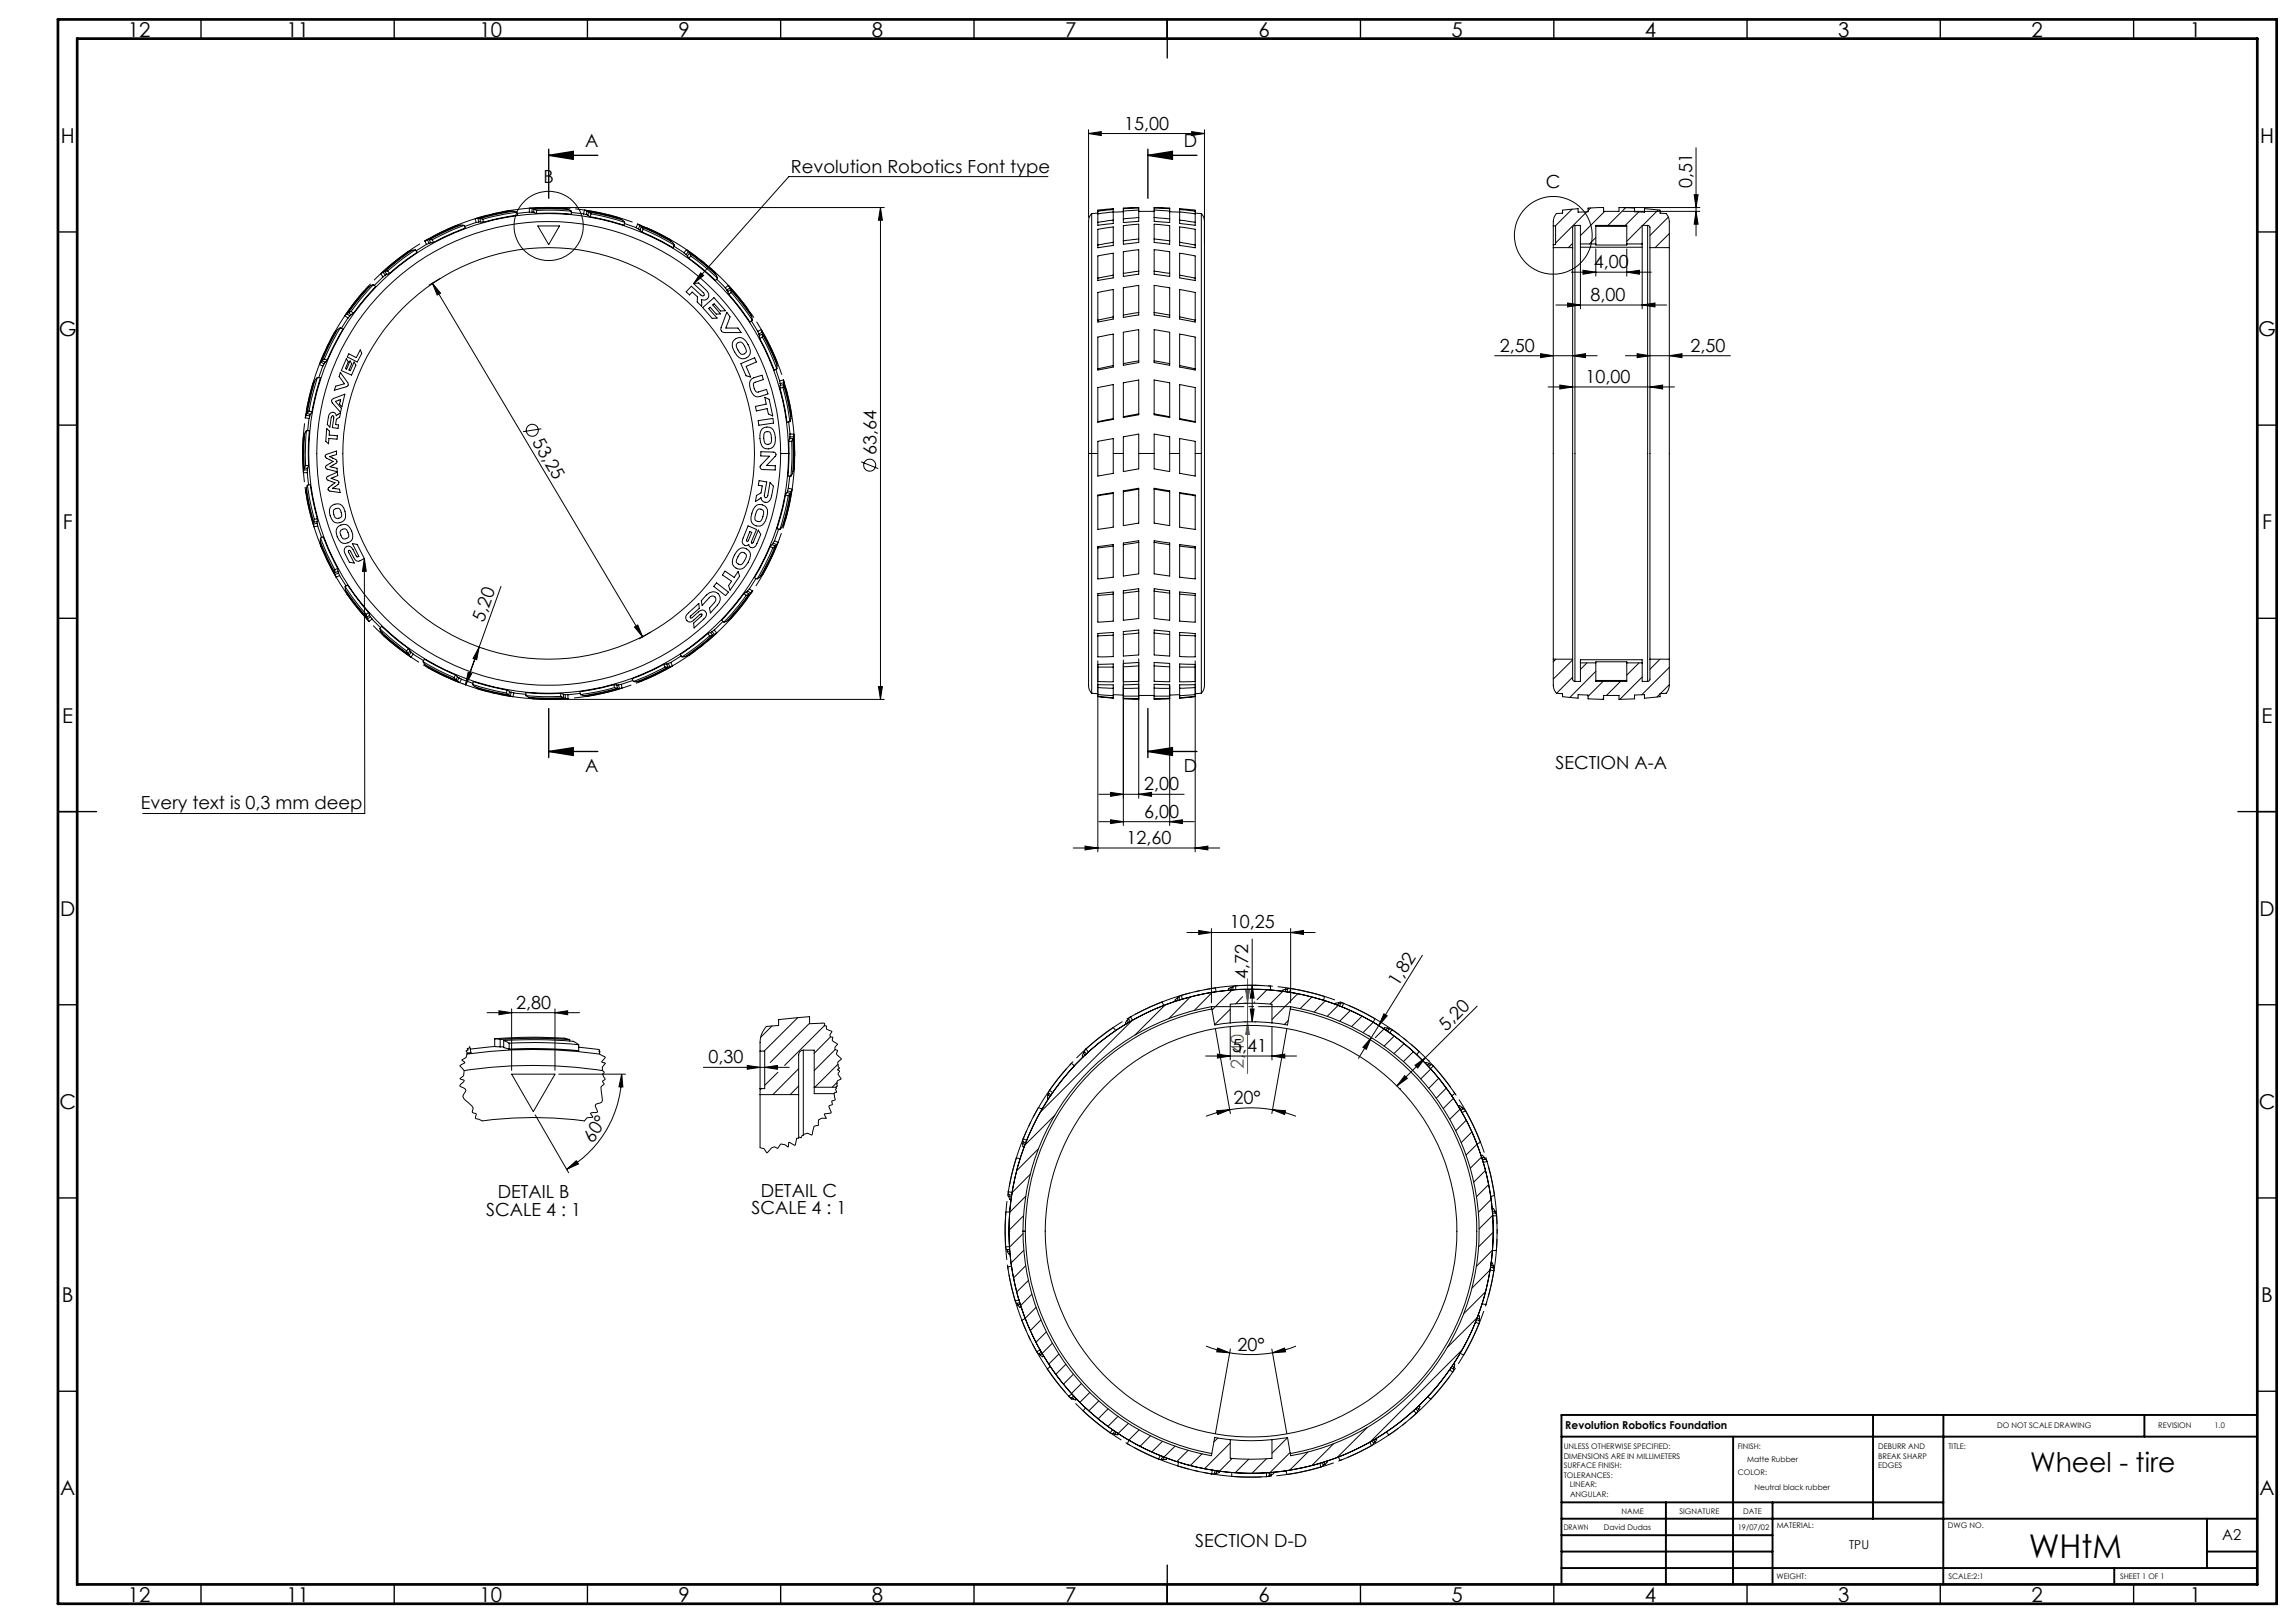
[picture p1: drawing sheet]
<svg xmlns="http://www.w3.org/2000/svg" width="594mm" height="420mm" viewBox="0 0 594 420" stroke-linecap="round" stroke-linejoin="round" font-family="sans-serif">
<defs><g id="words">
<text font-size="8.5" x="524.9" y="403.2">WHtM</text>
<text font-size="7.1" x="525.2" y="381">Wheel - tire</text>
<g font-size="5.3">
<text x="33.1" y="9.5">12</text>
<text x="74.1" y="9.5">11</text>
<text x="124.1" y="9.5">10</text>
<text x="175.6" y="9.5">9</text>
<text x="225.6" y="9.5">8</text>
<text x="275.6" y="9.5">7</text>
<text x="325.6" y="9.5">6</text>
<text x="375.6" y="9.5">5</text>
<text x="425.6" y="9.5">4</text>
<text x="475.6" y="9.5">3</text>
<text x="525.6" y="9.5">2</text>
<text x="566.6" y="9.5">1</text>
<text x="15.7" y="37">H</text>
<text x="584.7" y="37">H</text>
<text x="15.2" y="87">G</text>
<text x="584.2" y="87">G</text>
<text x="16.2" y="137">F</text>
<text x="585.2" y="137">F</text>
<text x="16.1" y="187">E</text>
<text x="585.1" y="187">E</text>
<text x="15.5" y="237">D</text>
<text x="584.5" y="237">D</text>
<text x="15.4" y="287">C</text>
<text x="584.4" y="287">C</text>
<text x="16" y="337">B</text>
<text x="585" y="337">B</text>
<text x="15.5" y="387">A</text>
<text x="584.5" y="387">A</text>
<text x="33.1" y="414.5">12</text>
<text x="74.1" y="414.5">11</text>
<text x="124.1" y="414.5">10</text>
<text x="175.6" y="414.5">9</text>
<text x="225.6" y="414.5">8</text>
<text x="275.6" y="414.5">7</text>
<text x="325.6" y="414.5">6</text>
<text x="375.6" y="414.5">5</text>
<text x="425.6" y="414.5">4</text>
<text x="475.6" y="414.5">3</text>
<text x="525.6" y="414.5">2</text>
<text x="566.6" y="414.5">1</text>
</g>
<g font-size="4.7">
<text x="290.8" y="33.5">15,00</text>
<text x="151.4" y="38.1">A</text>
<text x="306.3" y="38.1">D</text>
<text x="140.6" y="47.2">B</text>
<text x="204.6" y="44.7">Revolution Robotics Font type</text>
<text x="400" y="48.6">C</text>
<text x="437.8" y="48.5" transform="rotate(-90 437.8 48.5)">0,51</text>
<text x="412.3" y="69.4">4,00</text>
<text x="411.5" y="77.9">8,00</text>
<text x="388" y="91">2,50</text>
<text x="437.4" y="91">2,50</text>
<text x="410.2" y="99.1">10,00</text>
<text x="137.6" y="114.4" transform="rotate(59 137.6 114.4)">53,25</text>
<text x="226.7" y="117.8" transform="rotate(-90 226.7 117.8)">63,64</text>
<text x="125.2" y="161.1" transform="rotate(-70 125.2 161.1)">5,20</text>
<text x="151.4" y="199.8">A</text>
<text x="306.3" y="199.8">D</text>
<text x="402.4" y="199">SECTION A-A</text>
<text x="36.5" y="209.5">Every text is 0,3 mm deep</text>
<text x="296" y="204.5">2,00</text>
<text x="296" y="211.6">6,00</text>
<text x="291.4" y="218.4">12,60</text>
<text x="318.1" y="240.3">10,25</text>
<text x="323" y="253.3" transform="rotate(-90 323 253.3)">4,72</text>
<text x="361.7" y="255.5" transform="rotate(-58 361.7 255.5)">1,82</text>
<text x="133.5" y="261">2,80</text>
<text x="374.1" y="266.9" transform="rotate(-45 374.1 266.9)">5,20</text>
<text x="183.3" y="275.2">0,30</text>
<text x="318.8" y="272.3">5,41</text>
<text x="319.2" y="285.8" transform="rotate(-2 319.2 285.8)">20°</text>
<text x="153.4" y="296" transform="rotate(-57 153.4 296)">60°</text>
<text x="128.8" y="310.1">DETAIL B</text>
<text x="196.9" y="309.7">DETAIL C</text>
<text x="125.8" y="314.6">SCALE 4 : 1</text>
<text x="194.4" y="314.2">SCALE 4 : 1</text>
<text x="320.2" y="349.5">20°</text>
<text x="309.2" y="400.5">SECTION D-D</text>
</g>
<text font-size="4.7" fill="#808000" x="321.8" y="276.5" transform="rotate(-90 321.8 276.5)">2,40</text>
<text font-size="3.9" x="574.9" y="398.5">A2</text>
<text font-size="3.2" x="478.4" y="400.9">TPU</text>
<text font-size="2.8" x="405" y="369.9">Revolution Robotics Foundation</text>
<g font-size="2">
<text x="516.7" y="369.6">DO NOT SCALE DRAWING</text>
<text x="558.3" y="369.6">REVISION</text>
<text x="572.9" y="369.6">1.0</text>
<text x="404.6" y="374.9">UNLESS OTHERWISE SPECIFIED:</text>
<text x="404.6" y="377.4">DIMENSIONS ARE IN MILLIMETERS</text>
<text x="449.6" y="374.9">FINISH:</text>
<text x="485.9" y="374.9">DEBURR AND</text>
<text x="485.9" y="377.4">BREAK SHARP</text>
<text x="504.1" y="374.9">TITLE:</text>
<text x="404.6" y="379.9">SURFACE FINISH:</text>
<text x="404.6" y="382.4">TOLERANCES:</text>
<text x="449.6" y="381.8">COLOR:</text>
<text x="452" y="378.3">Matte Rubber</text>
<text x="485.9" y="379.9">EDGES</text>
<text x="406.2" y="384.9">LINEAR:</text>
<text x="406.2" y="387.4">ANGULAR:</text>
<text x="453.9" y="385.7">Neutral black rubber</text>
<text x="404.6" y="396">DRAWN</text>
<text x="414.9" y="396">David Dudas</text>
<text x="419.5" y="391.8">NAME</text>
<text x="434.5" y="391.7">SIGNATURE</text>
<text x="449.6" y="395.9">19/07/02</text>
<text x="451" y="391.7">DATE</text>
<text x="459.6" y="395.5">MATERIAL:</text>
<text x="504" y="395.5">DWG NO.</text>
<text x="459.6" y="408.5">WEIGHT:</text>
<text x="504.1" y="408.6">SCALE:2:1</text>
<text x="548.5" y="408.6">SHEET 1 OF 1</text>
</g>
</g></defs>
<g fill="none" stroke="#000" stroke-width=".26">
<path d="M281.6 34.6l3.3-.5v1zM281.6 33.6v22.7M281.6 34.6h30M308.3 34.1l3.3 .5-3.3 .5zM311.6 33.6v29.5M438.8 38.2v22.8M142.9 53.7h85.9M227.8 53.7l.5 3.3h-1zM227.8 53.7v127.3M271.1 45.7h-67l-24.6 27.7M419.8 53.7h20M419.8 54.7h20"/>
<path d="M438.3 50.4h1l-.5 3.3zM438.8 54.7l.5 3.3h-1zM111.9 73.3l2.1 2.6-.9 .5zM111.9 73.3l54.4 91.5M113.9 72.1l-2.9 1.7M181.3 70.6l.7 .7-2.5 2.1zM402.5 78.9h28.7M405.6 78.4l3.3 .5-3.3 .5zM406.5 70.4h20.7M408.9 64.2v15.7M409.5 69.9l3.4 .5-3.4 .6zM412.9 64.4v7.1"/>
<path d="M420.9 70.4l3.2-.5v1.1zM420.9 64.4v7.1M424.9 78.9l3.3-.5v1zM424.9 64.2v15.7M386.7 92.1h26.5M398.6 91.5l3.2 .6-3.2 .5zM403.5 99.6l3.4 .5-3.4 .6zM406.9 92.1l3.3-.6v1.1zM420.5 92.1h27.2M423.5 91.5l3.4 .6-3.4 .5zM431.9 92.1l3.3-.6v1.1zM140.1 111l-4.8 .7"/>
<path d="M222.8 119.5l4.4 1.8M400.5 100.1h32.7M426.9 100.1l3.2-.5v1.1zM94.3 144.6l.1 65.9h-57.5M94.3 144.6l.5 3.2-1 .1zM129.6 151.7l-9.2 25.6M119.5 176.9h.1M121.1 174l1 .3-1.7 3zM124 167.4l-.7 3.3-.9-.3zM124.9 167.8h.1M164.1 162.3l.9-.6 1.3 3.1zM168.3 163.6l-2.9 1.7"/>
<path d="M227.3 177.7h1l-.5 3.3zM284 171v49.4M290.6 170.8v42.8M294.6 170.5v36.1M302.6 177.4v36.2M309.2 171v49.4M142.9 181h85.9M277.7 219.4h37.9M280.7 219l3.3 .4-3.3 .5zM284.3 205.5h22.1M284.3 212.6h24.7M287.3 205.1l3.3 .4-3.3 .6z"/>
<path d="M287.3 212.1l3.3 .5-3.3 .5zM294.6 205.5l3.3-.4v1zM302.6 212.6l3.3-.5v1zM309.2 219.4l3.3-.4v.9zM307.1 241.3h33.2M310.1 240.8l3.3 .5-3.3 .5zM313.4 240.3v19.2M324 243v21.4M324 255l.4 3.3h-.9zM324.7 255h.2M333.9 241.3l3.3-.5v1zM333.9 240.3v19.2"/>
<path d="M368 247.2l-11.3 18.2M126 262.1h23.9M129.1 261.6l3.3 .5-3.3 .5zM132.4 261.1v15.9M143.6 262.1l3.3-.5v1zM143.6 261.1v15.9M144.6 278h17.2M160.8 278l.3 3.3h-1zM160.8 278a28.5 28.5 0 0 1-14.2 24.6M182 276.2h22.2M193.3 275.7l3.3 .5-3.3 .5zM197.8 276.2l3.4-.5v1z"/>
<path d="M311.9 273.3h23.5M314.4 266.2l3.9 22M315 272.8l3.3 .5-3.3 .5zM318.3 265.7v8.6M323.5 261.1h.9l-.4 3.3zM324.7 264.4h.2M329.1 273.3l3.3-.5v1zM329.1 265.7v8.6M332.9 266.2l-3.9 22M353.9 268h.1M354.8 268.5l-1.3 3.1-.9-.6zM355.8 264.9h.1"/>
<path d="M356.7 265.4l-5.3 8.5M358 262.3l.9 .6-2.2 2.5zM363.4 278.4l.7 .7-2.7 1.9zM366.1 275.7l2.7-2-2 2.7zM369.5 274.4h.1M382.2 260.4l-20.8 20.6M138.5 288.5l8.6 15M314.8 287.4l3.3-.2-3.1 1.2zM318.1 287.2a31.1 31.1 0 0 1 11.1 0M318.1 287.2l-3.1 .7-3 1M329.2 287.2l3.4 .2-.3 1zM329.2 287.2l2.3 .5 3.8 1.2"/>
<path d="M362.1 281.7h.1M146.6 302.6l2.5-2.2 .5 .8zM312 348.4l3 1 3.1 .7M315 348.8l3.1 1.3-3.3-.3zM318.1 350.1l.9 .1a33.9 33.9 0 0 0 10.2-.1M318.3 349.1l-3.9 21.9M329 349.1l3.9 21.9M329.2 350.1l3.1-1.3 .3 1zM335.3 348.4l-3.8 1.2-2.3 .5"/>
<circle cx="141.9" cy="58.5" r="9"/>
<circle cx="401.9" cy="60.9" r="10.1"/>
<circle cx="137.7" cy="111.4" r="1.56"/>
<circle cx="225" cy="120.4" r="1.55"/>
</g>
<g fill="none" stroke="#000" stroke-width=".35">
<path d="M52 5v5M102 5v5M152 5v5M202 5v5M252 5v5M302 5v10M352 5v5M402 5v5M452 5v5M502 5v5M552 5v5M142 38.6v12.7"/>
<path d="M297 38.6v12.7M142 40.2l6.3-1v2zM142 40.2h12.7M297 40.2l6.3-1v2zM297 40.2h12.7M15 60h5M584 60h5M15 110h5M584 110h5M15 160h5M584 160h5M142 194.5l6.3-1v2z"/>
<path d="M142 194.5h12.7M142 183.4v12.7M297 194.5l6.3-1v2zM297 183.4v12.7M297 194.5h12.7M15 210h10M579 210h10M15 260h5M584 260h5M15 310h5M584 310h5M15 360h5"/>
<path d="M584 360h5M52 410v5M102 410v5M152 410v5M202 410v5M252 410v5M302 405v10M352 410v5M402 410v5M452 410v5M502 410v5M552 410v5"/>
</g>
<path d="M202.8 98.7a63.6 63.6 0 0 0-106.6-25.6 63.6 63.6 0 0 0 29.3 105.7 63.6 63.6 0 0 0 78.2-76.9l-.9-3.2M384.5 300a63.6 63.6 0 0 0-106.6-25.6 63.6 63.6 0 0 0 29.3 105.7 63.6 63.6 0 0 0 78.2-76.9l-.9-3.2" fill="none" stroke="#000" stroke-width=".26" stroke-dasharray="15.2 1.3 1.3 1.3" stroke-dashoffset="-1.8" stroke-linecap="butt"/>
<path d="M321.8 259.6h.9M322.3 256.3h1l-.5 3.3zM322.8 253.3v24.5M321.8 264.4h.9M322.8 264.4l.5 3.3h-1z" fill="none" stroke="#808000" stroke-width=".26"/>
<path d="M313.4 260.5h20.5" fill="none" stroke="#000" stroke-width=".26" stroke-dasharray="15.2 1.3 1.3 1.3" stroke-dashoffset="6.9"/>
<g fill="none" stroke="#000" stroke-width=".5">
<path d="M404 371.8h180M448.4 371.8l-.1 38.3M484.6 366.2v26.8M502.8 366.2l-.1 43.9M554.8 366.2v5.6M584 366.2h-180v43.8M404 388.8h98.8M404 397.3h54.6M404 393h180M431 388.8v21.2M458.6 388.8v21.2M571 393v12.8"/>
<path d="M404 405.8h180M404 401.5h54.6M547 405.8v4.2M571 401.5h13"/>
</g>
<path d="M15 5h574v410h-574zM20 10h564v400h-564z" fill="none" stroke="#000" stroke-width=".7"/>
<g fill="#000">
<path d="M281.6 34.6l3.3-.5v1zM308.3 34.1l3.3 .5-3.3 .5z"/>
<path d="M142 40.2l6.3-1v2zM142 194.5l6.3-1v2z"/>
<path d="M297 40.2l6.3-1v2zM297 194.5l6.3-1v2z"/>
<path d="M438.3 50.4h1l-.5 3.3zM438.8 54.7l.5 3.3h-1z"/>
<path d="M405.6 78.4l3.3 .5-3.3 .5zM424.9 78.9l3.3-.5v1zM315 272.8l3.3 .5-3.3 .5zM329.1 273.3l3.3-.5v1z"/>
<path d="M409.5 69.9l3.4 .5-3.4 .6zM420.9 70.4l3.2-.5v1.1z"/>
<path d="M398.6 91.5l3.2 .6-3.2 .5zM406.9 92.1l3.3-.6v1.1z"/>
<path d="M423.5 91.5l3.4 .6-3.4 .5zM431.9 92.1l3.3-.6v1.1zM403.5 99.6l3.4 .5-3.4 .6zM426.9 100.1l3.2-.5v1.1z"/>
<path d="M94.3 144.6l.5 3.2-1 .1zM181.3 70.6l.7 .7-2.5 2.1z"/>
<path d="M121.1 174l1 .3-1.7 3zM124 167.4l-.7 3.3-.9-.3z"/>
<path d="M164.1 162.3l.9-.6 1.3 3.1zM111.9 73.3l2.1 2.6-.9 .5z"/>
<path d="M227.3 177.7h1l-.5 3.3zM227.8 53.7l.5 3.3h-1zM323.5 261.1h.9l-.4 3.3zM324 255l.4 3.3h-.9z"/>
<path d="M280.7 219l3.3 .4-3.3 .5zM309.2 219.4l3.3-.4v.9z"/>
<path d="M287.3 205.1l3.3 .4-3.3 .6zM294.6 205.5l3.3-.4v1z"/>
<path d="M287.3 212.1l3.3 .5-3.3 .5zM302.6 212.6l3.3-.5v1z"/>
<path d="M310.1 240.8l3.3 .5-3.3 .5zM333.9 241.3l3.3-.5v1z"/>
<path d="M143.6 262.1l3.3-.5v1zM129.1 261.6l3.3 .5-3.3 .5z"/>
<path d="M193.3 275.7l3.3 .5-3.3 .5zM197.8 276.2l3.4-.5v1z"/>
<path d="M354.8 268.5l-1.3 3.1-.9-.6zM358 262.3l.9 .6-2.2 2.5z"/>
<path d="M329.2 287.2l3.4 .2-.3 1zM314.8 287.4l3.3-.2-3.1 1.2z"/>
<path d="M363.4 278.4l.7 .7-2.7 1.9zM366.1 275.7l2.7-2-2 2.7z"/>
<path d="M146.6 302.6l2.5-2.2 .5 .8zM160.8 278l.3 3.3h-1z"/>
<path d="M315 348.8l3.1 1.3-3.3-.3zM329.2 350.1l3.1-1.3 .3 1z"/>
</g>
<path d="M322.8 264.4l.5 3.3h-1zM322.3 256.3h1l-.5 3.3z" fill="#808000"/>
<g fill="none" stroke="#000" stroke-width=".26">
<path d="M118.7 58.2l-4.1 1.8-4 2.1M118.7 58.2l-1.8 .6-3 1.4-4 2.2M118.7 58.2l.1 .2M120.1 58.3l.3 .7-5.2 2.2-3 1.5M120.1 58.3l-.9-.1-2.1 .9-6 2.9M120.1 58.3l-4.2 1.7-4.1 2M122.9 56.6l.3 1M123.2 57.6l-3 1M123.6 56.5l-.7 .1M123.6 56.5l.3 .9M123.9 57.4l-.7 .2M124.1 56.6l.3 .8 .7 .1"/>
<path d="M124.1 56.6l.8 .1M124.3 57.3l-.4 .1M124.9 56.7l.2 .8M132.4 54.6l-4.4 .8-4.4 1.1M132.4 54.6l-2.9 .3-6.6 1.7M132.4 54.6l.1 .1M133.7 54.9l.2 .8-4.5 .7-4.3 1.1M133.7 54.9l-.5-.2a38.6 38.6 0 0 0-9.1 1.9M133.7 54.9l-5.5 1-3.3 .8M136.9 54.9l-3.1 .3M136.9 54.9h.8M136.9 53.9l.8 .1"/>
<path d="M136.9 53.9l6.8-.2 2.9 .3M136.9 53.9v1M137.7 54l2.2-.1 6.7 .1M137.7 54v.9M138.1 54.1v.9l.7 .2M138.1 54.1l.7 .4M138.1 54.1h6.8l2.2 .1 .7 .5M138.1 54.9h-.4M138.8 54.5l4.5-.1 4.5 .3M138.8 54.5v.7M139.1 58.5h5.6l-2.7 4.8zM146.6 54v.2"/>
<path d="M147.8 55l3.2 .3M147.8 54.7v.7l-4.5-.2h-4.5M151 55.4l.7 .1M151.2 54.4l.7 .2M151.2 54.4l6.6 1.3 2.2 .6 .6 .3M151.2 54.4l-.2 1M151.7 55.5l.4 .1M151.9 54.6l5.5 1.1 3.2 .9M151.9 54.6l-.2 .9M152.3 54.8l-.2 .9 .6 .4M152.3 54.8l.6 .5M152.3 54.8l3.3 .7a16.8 16.8 0 0 1 5.7 1.7l.3 .3"/>
<path d="M152.7 56.1l4.4 .9 4.3 1.3 .2-.8M152.9 55.3l3.3 .7 5.4 1.5M152.9 55.3l-.2 .8M160.6 56.6v.2M161.5 57.8l3 1.1M164.5 58.9l.6 .3M165 58l.6 .4M165 58l4.1 1.8a15 15 0 0 1 4.3 2.3l.3 .2M165 58l-.5 .9M165.1 59.2l.5 .2M165.6 58.4l4.1 1.8 4 2.1M165.6 58.4l-.5 .8"/>
<path d="M165.9 58.7l-.4 .8 .6 .5M165.9 58.7l.5 .6M165.9 58.7l3.1 1.4 4 2 1 .6 .4 .7M166.4 59.3l4.1 1.9 3.9 2.2M166.4 59.3l-.3 .7M282.4 55.3a4.3 4.3 0 0 0-.8 3.6v58.5M282.4 55.3v62.1M284 55.2l-1.6 .1M284 55.3v2.2M284 54.7v.6M288 54.2v-.2l-3.5 .3-.5 .1v.3M288 57v.8l-4 .5v-.8"/>
<path d="M288 54.8l-4 .5M288 54.8v2.2M288 57l-4 .5M288 54.2l-4 .5M288 54.2v.6M290.6 54.8l-2.6 .1M290.6 54.6v2M290.6 54v.6M294.6 54.7h4M294.6 53.8h-3l-1 .1v.1M294.6 56.3v1l-4 .3v-1M294.6 54.4l-4 .2"/>
<path d="M294.6 54.4v1.9M294.6 56.3l-4 .3M294.6 53.8l-4 .2M294.6 53.8v.6M298.6 53.8h3l1 .1v.1M298.6 56.3v1l4 .3v-1M298.6 54.4v1.9M298.6 54.4l4 .2M298.6 56.3l4 .3M298.6 53.8l4 .2M298.6 53.8v.6M302.6 54.8l2.6 .1"/>
<path d="M302.6 54.6v2M302.6 54v.6M305.2 54.2v-.2l3.5 .3 .5 .1v.3M305.2 57v.8l4 .5v-.8M305.2 54.8v2.2M305.2 54.8l4 .5M305.2 57l4 .5M305.2 54.2l4 .5M305.2 54.2v.6M309.2 55.2l1.6 .1M309.2 55.3v2.2M309.2 54.7v.6"/>
<path d="M310.8 55.3a4.6 4.6 0 0 1 .8 3.6v118.4a3 3 0 0 1-.8 2.1M310.8 55.3v62.1M401.8 58.5h.6v4.8h-.6M406.7 54.1l-4.3 4.4M407.5 58.3l-.5 .2-.1 .3v5.3M407.5 58.3v118M407.5 58.3h1.4v4.8M410.5 54.8l-8.1 8.1M411.6 53.8l-.8 .7M412.9 58.6h8M415.1 54.7l-6.2 6.3M420.6 53.7l-4.6 4.6"/>
<path d="M424 54.8l-3.5 3.5M424.9 58.4l-4 4.1M426.3 58.3l.4 .2 .2 .3v5.3M426.3 58.3v118M426.3 58.3h-1.4v4.8M429 54.3l-4 4M431.6 56.2l-4.7 4.7M95.4 74.2l-3.7 4.3-2 2.7M95.4 74.2l-2.8 3-3.4 4.5M95.4 74.2l.1 .1M96.6 73.7l.6 .4-3 3.4-2.8 3.6M96.6 73.7l-.5 .1a39.1 39.1 0 0 0-6 7.1"/>
<path d="M96.6 73.7l-3.7 4.2-2.1 2.7M98.5 70.9l.6 .7M99.1 71.6l-2.3 2.3M99.1 70.5l-.6 .4M99.1 70.5l.6 .7M99.5 70.3l.6 .7 .7-.3M99.7 71.2l-.6 .4M100 70.9l-.3 .3M100.3 70.1l-.8 .2M100.3 70.1l.5 .6M106.2 64.9l-2.8 2-4.3 3.6M106.2 64.9l-.7 .3-2.7 2-4.3 3.7"/>
<path d="M106.2 64.9l.1 .1M107.5 64.7l.5 .6-2.8 1.9-4.4 3.5M107.5 64.7h-.6a38.4 38.4 0 0 0-7.4 5.6M107.5 64.7l-2.8 1.9-4.4 3.5M109.9 62.4l.4 .9M110.3 63.2l-2.7 1.7M110.6 62.1l-.7 .3M110.6 62.1l.4 .9M111 63l-.7 .3M111.1 62l.3 .8 .8-.1M111.1 62h.7M111.4 62.8l-.4 .2"/>
<path d="M111.8 62l.4 .7M166.1 60l5.1 2.4 2.9 1.7 .3-.7M173.7 62.3l-.1 .2M174.3 63.7l2.7 1.7M177.5 65.9l.4 .2M177.6 64.6l-.6 .8 .5 .5M177.6 64.6l.5 .5M177.6 64.6l4.5 3.4 3 2.7M178.1 65.1l3.6 2.7 3.4 2.9M178.1 65.1l-.6 .8M178.2 66.8l3.6 2.8 3.3 3 .5-.6M178.4 65.5l-.6 .7 .4 .6"/>
<path d="M178.4 65.5l.3 .7M178.4 65.5l2.7 2a21.7 21.7 0 0 1 4.4 4l.1 .5M178.7 66.2l2.7 2.1 4.2 3.7M178.7 66.2l-.5 .6M179.5 73.4l1.2-.2 1.8 1.7a1.48 1.48 0 0 1 .9 1.3 1.48 1.48 0 0 1-.7 1.4l-.5 .1-.7-.2v1.8l-1.1-1.1v-1.4l-1.3-1.2-.7 .7-.9-.8 1.4-1.4 2.4 2.3a.47 .47 0 0 0 .8 .1 .47 .47 0 0 0-.2-.8zM181.8 79.6l2.9-2.6 3 3.4-1.3 .1-1.7-1.9-.3 .3 2 2.3-1.1 .1-1.6-1.8-.4 .4 2.2 2.4-1.2 .1zM185.1 70.7l-.1 .2M185.4 72.2l2.2 2.3M187.6 74.5l.4 .6M188 75.1l.3 .3M188.4 73.9l.4 .6M188.4 73.9l4.4 5.1 1.6 2.5"/>
<path d="M188.4 73.9l-.8 .6M188.6 76.2l2.8 3.4 2.6 3.7 .6-.5M188.8 74.5l2.9 3.4 2.7 3.6M188.8 74.5l-.8 .6M189 74.9l-.7 .6 .3 .7M189 74.9l.2 .8M189 74.9l2.2 2.6a18.6 18.6 0 0 1 3.4 4.9v.4M189.2 75.7l2.8 3.5 2.6 3.6M189.2 75.7l-.6 .5M288 71.2v.7l-4 .7v-.6M288 62.7v.8l-4 .6v-.7M288 71.2v-5.7l-4 .7v5.8"/>
<path d="M288 71.2l-4 .8M288 62.7v-4l-4 .6v4.1M288 62.7l-4 .7M294.6 70.2v.8l-4 .5v-.8M294.6 61.9v.8l-1.8 .3-2.2 .2v-.9M294.6 70.2v-5.6l-4 .5v5.6M294.6 70.2l-4 .5M294.6 61.9v-3.9l-3.5 .3-.5 .1v3.9M294.6 61.9l-4 .4M298.6 70.2v.8l4 .5v-.8M298.6 61.9v.8l4 .5v-.9M298.6 70.2v-5.6l4 .5v5.6"/>
<path d="M298.6 70.2l4 .5M298.6 61.9v-3.9l3.5 .3 .5 .1v3.9M298.6 61.9l4 .4M305.2 71.2v.7l4 .7v-.6M305.2 62.7v.8l4 .6v-.7M305.2 71.2v-5.7l4 .7v5.8M305.2 71.2l4 .8M305.2 62.7v-4l4 .6v4.1M305.2 62.7l4 .7M401.8 64.1v-6.8a3 3 0 0 1 .9-2l1.5-.1v-.8l4.1-.4v.9l2.5-.1v-.9l3-.2h1.1v1h4v-1h2l2 .2v.9l2.6 .1v-.9l4 .4v.8l1.6 .1a3 3 0 0 1 .8 2v6.8M401.8 64.1v106.5M401.8 64.1h5.1"/>
<path d="M402 63.3l-.2 .2M406.9 63l-1.1 1.1M406.9 64.1v106.5M408.9 63.1v.9h16v-.9M408.9 63.1h4M412.9 61.5l-1.7 1.6M412.9 63.1v.3h8v-.3M412.9 63.1v-4.8h8v4.8M420.9 63.1h4M424.9 63l-.2 .1M426.9 64.1v106.5M426.9 64.1h5"/>
<path d="M431.9 64.1v106.5M431.9 60.4l-3.7 3.7M81.2 98.7l-1.1 4.3-.9 4.4M81.2 98.7l-1.2 3.9-1 5.5M81.2 98.7h.2M82.1 97.7l.8 .1-1.3 4.3-.9 4.5M82.1 97.7l-.3 .3a39.3 39.3 0 0 0-2.4 9M82.1 97.7l-1.5 5.4-.7 3.3M83 93.7l-.4 .6M83 93.7l.9 .4M83.5 94.7l-1.1 3M83.9 94.1l-.4 .6-.9-.4"/>
<path d="M83.9 92.9l-.6 .5M83.9 92.9l.7 .3M84 93.7l-.1 .4M84.6 93.2l-.5 .6-.8-.4M86.9 85.6l-2.1 4-1.8 4.1M86.9 85.6l-.2 .3a14.8 14.8 0 0 0-2.3 4.3l-1.8 4.1M86.9 85.6l.2 .1M88 84.9l.7 .3-2.2 3.9-1.9 4.1M88 84.9l-.4 .2a40.6 40.6 0 0 0-4.3 8.3M88 84.9l-2.2 3.9-1.9 4.1M88.1 96.4l1.9 2.6 .1 .7-.5 .4-3.1 .9 .4-1.1 2.2-.6-1.4-1.9zM89.2 81.7l.8 .6 .5-.5"/>
<path d="M89.6 92.8l.5 .8-.7 1.8 .3 .1 .9-2.1 .4 .7-.7 1.7 .3 .1 1-2.2 .5 .8-1.2 2.6-2.6-1.2zM89.7 81.2l-.5 .5M89.7 81.2l.8 .6M90 82.3l-1.7 2.7M90.1 80.9l.7 .6 .6-.4M90.2 91.6l2 1 1-2.1 .4 .9-1.2 2.3-2.5-1.3zM90.7 81.4l-.2 .4M90.8 80.6l-.7 .3M90.8 80.6l.6 .5M188 80.8l.9 1.2-1.1 2.9h3.1l.8 1.2h-4.2a.93 .93 0 0 1-1-1.3zM190 88a1.87 1.87 0 0 1 2.9 .2 3.9 3.9 0 0 1 1 3.7 1.93 1.93 0 0 1-3.3 .1 3.7 3.7 0 0 1-.9-3.7zM190.7 88.8l.8-.3a2.74 2.74 0 0 1 1.5 2.7l-.9 .5a2.73 2.73 0 0 1-1.5-2.7z"/>
<path d="M191.7 94.1l3.5-1.5 .5 1.1-2.7 1.1 1.2 2.8-1.2-.4zM194.4 83l1.6 2.7M194.4 81.5l-.1 .2M194.4 98.1l2.7-1 .4 1.1-2.4 .8a2.03 2.03 0 0 0 .9 2.5l2.3-.7 .4 1.1-2.1 .7a1.59 1.59 0 0 1-2-.9 3.3 3.3 0 0 1-.2-3.6zM196 85.7l.3 .7M196.3 86.4l.2 .4M196.5 87.6l1.6 3 2.2 5.2 .7-.4M197 85.3l.2 .7M197 85.3l2.6 5 1.3 3.2 .1 .6M197 85.3l-1 .4M197.2 86l2 4 1.8 4.1M197.2 86l-.9 .4"/>
<path d="M197.2 86.4l-.8 .4 .1 .8M197.2 86.4v.8M197.2 86.4l1.6 3a15.5 15.5 0 0 1 2.2 5.6v.4M197.2 87.2l1.6 3.1 2.2 5.1M197.2 87.2l-.7 .4M200.7 95.5l1 3.1M201 94.1l-.1 .1M201.8 99.3l.1 .4M202.7 98.3l-1 .3 .1 .7M202.7 98.3v.7M202.7 98.3l1.7 6.6 .3 2.9M202.7 99.5l-.9 .2v.8"/>
<path d="M202.7 99.5l-.1 .8M202.7 99.5l.9 3.3a20.5 20.5 0 0 1 .9 5.8l-.1 .5M202.7 99l1.5 5.5 .5 3.3M202.7 99l-.9 .3M288 94.6v.4l-4 .8v-.4M288 82v.6l-4 .7v-.5M288 94.6v-8.2l-4 .8v8.2M288 94.6l-4 .8M288 82v-7.1l-4 .8v7.1M288 82l-4 .8M294.6 93.4v.4l-4 .7v-.4M294.6 80.9v.6l-4 .6v-.6"/>
<path d="M294.6 93.4v-8.1l-4 .7v8.1M294.6 93.4l-4 .7M294.6 80.9v-7l-4 .6v7M294.6 80.9l-4 .6M298.6 93.4v.4l4 .7v-.4M298.6 80.9v.6l4 .6v-.6M298.6 93.4v-8.1l4 .7v8.1M298.6 93.4l4 .7M298.6 80.9v-7l4 .6v7M298.6 80.9l4 .6M305.2 94.6v.4l4 .8v-.4M305.2 82v.6l4 .7v-.5"/>
<path d="M305.2 94.6v-8.2l4 .8v8.2M305.2 94.6l4 .8M305.2 82v-7.1l4 .8v7.1M305.2 82l4 .8M78.6 112.6l-.2 .7-.1 2.3 .2 6.7M78.6 112.6l-.1 3.4 .1 5.6M78.6 112.6h.2M79.2 107.4l-.2 .7M79.2 107.4l1 .3M79.3 111.5h.7l-.2 4.5v4.5M79.3 111.5l-.3 5.6 .1 3.4M79.3 111.5l-.3 .4a20.2 20.2 0 0 0-.4 5.9l.1 3.4"/>
<path d="M79.9 108.3l-.3 3.2M79.9 106.4l-.5 .6M79.9 106.4l.8 .2M80.2 107.7l-.2 .6-1-.2M80.2 107.2v.5M80.7 106.6l-.4 .6-.9-.2M84.2 117.7l2.8-1 .1 .9-1.8 .6 1.6 .7a.59 .59 0 0 1 0 1l-1.5 .9 1.8 .4v.9l-2.7-.8-.2-.7 1.9-1.2-1.9-1-.2-.2zM84.5 110.9l.7 .7v1l2.1 .2-.1 .8-2.1-.1-.1 1.3-.7-.6zM85.3 107.1a.95 .95 0 0 1 1-.4 .95 .95 0 0 1 .7 .9l1.1-.8-.2 1.2-.9 .5-.2 1.4 .8 .1-.1 .9-1.5-.3 .4-2.5a.34 .34 0 0 0-.1-.4 .34 .34 0 0 0-.5 0l-.5 2.8-.6-.7 .4-2.3zM86 103.3l3.2-1.3-.8 3.3-.6-.7 .3-1.2-1.3 .5 1.5 1.8-.2 1-2.1-2.4-.2-.5zM195.4 105.2l2.8-.6-.3-1.8 1.1 .5 .9 4.4-1.1-.6-.3-1.4-2.8 .6zM196.1 108.8l3.9-.5 .1 1.2-3.8 .5z"/>
<path d="M196.9 116.9l3.2 .1a.64 .64 0 0 1 .6 .4 .64 .64 0 0 1-.2 .7l-2.2 2.4h2.3v1.1l-3.3-.1a.66 .66 0 0 1-.6-.4 .66 .66 0 0 1 .2-.7l2.2-2.3-2.3-.1zM197 111.1a1.97 1.97 0 0 1 2-.5 1.97 1.97 0 0 1 1.4 1.5 3.8 3.8 0 0 1-.6 3.7 1.91 1.91 0 0 1-3-1.2 4.6 4.6 0 0 1 .2-3.5zM197.8 112a1.01 1.01 0 0 1 1.7 .5 2.38 2.38 0 0 1-.3 2.3l-.8 .2-.4-.2a3.4 3.4 0 0 1-.2-2.8zM201.8 100.5l1.3 5.5 .5 3.3 .8-.2M202 117.4h2M202.6 100.3l1 4.4 .8 4.4M202.6 100.3l-.8 .2M204 117.4h.1M204 109.2l.4 3.1M204 114.2l.1 3.2M204 114.2h.8M204.1 117.4l-.3 5.8h.8"/>
<path d="M204.3 113l.1 .5M204.3 113h1M204.4 112.3l-.1 .7M204.4 112.3h1M204.7 107.8l-.1 .1M204.8 114.2l.1 4.5-.3 4.5M205.2 113.5h-.9l-.3 .7M205.2 113.5l-.4 .7M205.2 113.5v6.7l-.1 2.3-.5 .7M205.3 113l.2 4.5-.2 4.5M205.4 112.3l-.1 .7M205.4 112.3l.2 5.7-.3 4"/>
<path d="M281.6 117.4v51a61.8 61.8 0 0 0 .2 10.1l.6 .9M281.6 117.4h.8M282.4 117.4v62M282.4 117.4h1.6M284 114.2l4-.7v9l-4 .7zM288 108.3v.2l-4 .8v-.2M288 117.4h2.6M288 108.3v-8.8l-4 .8v8.8M288 108.3l-4 .8M290.6 113l4-.7v9l-4 .7zM294.6 107.1v.2l-4 .7v-.2M294.6 117.4h4"/>
<path d="M294.6 107.1v-8.8l-4 .7v8.8M294.6 107.1l-4 .7M298.6 112.3l4 .7v9l-4-.7zM298.6 107.1v.2l4 .7v-.2M298.6 107.1v-8.8l4 .7v8.8M298.6 107.1l4 .7M302.6 117.4h2.6M305.2 113.5l4 .7v9l-4-.7zM305.2 108.3v.2l4 .8v-.2M305.2 108.3v-8.8l4 .8v8.8M305.2 108.3l4 .8M309.2 117.4h1.6"/>
<path d="M310.8 117.4v62M78.5 122.3h1M78.6 121.6l-.1 .7M78.6 121.6h1M79.1 120.5l-.4 .7M79.1 120.5h.7M79.2 126.8l.3 3 1.7 6.5M79.2 126.8l.8 4.5 1.1 4.3M79.3 126.8h-.1M79.5 122.3l.3 3.2M79.5 125.6l.8-.2 .7 4.4 1.1 4.4M79.5 125.6l1 5.5 .9 3.3"/>
<path d="M79.5 125.6l-.2 .7 .3 2.3 1.6 6.5M79.5 121.2l.1 .4M79.6 121.6l-.1 .7M79.8 120.5l-.2 .7h-.9M81.1 135.6l.1 .7M81.4 134.4l-.2 .7M82 135l.1 .4M82.1 135.4l.1 .7M82.1 134.2v.8l-.9 .1M82.1 134.2l-.7 .2M82.1 135.4l-1 .2M82.2 136.1l1 3"/>
<path d="M82.2 136.1l-1 .2M82.9 139.3l.7-.4 1.7 4.2 2 4M82.9 139.3l1.7 4.1 2 4M82.9 139.3v.5a36.3 36.3 0 0 0 3.7 8.4M84.6 123.5l2.6-1.3 .2 .9-1.7 .7 1.6 .6a.58 .58 0 0 1 .4 .4 .58 .58 0 0 1-.3 .6l-1.4 1 1.8 .2 .2 .9-2.9-.5-.2-.2v-.5l1.8-1.4-2-.7-.2-.4zM85.7 131a2.07 2.07 0 0 1 2.2-.5 2.07 2.07 0 0 1 1.4 1.8 2.12 2.12 0 0 1-.8 2.7 2 2 0 0 1-3.1-1.6 2.14 2.14 0 0 1 .3-2.4zM86.3 132a1.06 1.06 0 0 1 1.2-.4 1.06 1.06 0 0 1 .8 1 1 1 0 0 1-.1 1.3 1.06 1.06 0 0 1-1.2 .2 1.06 1.06 0 0 1-.6-1zM87.3 136.4a2.07 2.07 0 0 1 2.2-.6 2.07 2.07 0 0 1 1.5 1.6 2.06 2.06 0 0 1-1 3.1 2.06 2.06 0 0 1-2.8-1.6 2.32 2.32 0 0 1 .1-2.5zM88.2 137.2a1.04 1.04 0 0 1 1.1-.3 1.04 1.04 0 0 1 .7 .9 .97 .97 0 0 1-.1 1.4l-.6 .3a.91 .91 0 0 1-1.1-1 1.03 1.03 0 0 1 0-1.3zM193.5 136.1l2.2 .9-1.3 3.1 .1 .4 .2 .1 .2-.2 1.3-3.2 .6 1.1-1 2.4a1.23 1.23 0 0 1-1.5 1l-.5-.4-.1-.4a1.02 1.02 0 0 1-1.3 .1 1.02 1.02 0 0 1-.3-1.3zM194 137.6l.5 .2-.9 2a.27 .27 0 0 1-.3 .3 .27 .27 0 0 1-.1-.5zM195.3 131.2a1.92 1.92 0 0 1 2.2-.4 1.92 1.92 0 0 1 1.1 2 3.8 3.8 0 0 1-1.9 3.3 1.94 1.94 0 0 1-2.4-2.2l.5-2z"/>
<path d="M196 131.9a.98 .98 0 0 1 1.1 0 .98 .98 0 0 1 .5 1 2.34 2.34 0 0 1-1.1 2.1l-.8-.2-.3-.3a3.1 3.1 0 0 1 .6-2.6zM196.4 124.4l2 .3-.6 3.3a.47 .47 0 0 0 0 .6 .47 .47 0 0 0 .6 .1l.2-.5 .6-3.3 .9 .9a4.8 4.8 0 0 1-1.5 4.1 1.29 1.29 0 0 1-1.7-1.1l-1.5 1 .3-1.6 1.2-.7 .3-1.8-1-.1zM200.4 139.9l-.4 .6M200.4 139.9l.9 .5M201.4 136.9l-1 3M202.5 136h.1M203.2 128.1l-.7 3.3-1.5 5.4 .8 .2M203.2 128.1l.7 .2M203.7 127v.5M203.7 127l1 .3M203.9 126.3l-.2 .7M203.9 128.3l-.9 4.4-1.2 4.3"/>
<path d="M203.9 126.3l1 .3M204.3 123.2l-.4 3.1M204.4 127.7l-.8-.2-.4 .6M204.4 127.7l-.5 .6M204.4 127.7l-.6 3.3a19 19 0 0 1-1.7 5.7l-.3 .3M204.7 127.3l-1.1 5.5-1 3.2M204.9 126.6l-.2 .7M204.9 126.6l-1.3 6.6-.6 2.2-.4 .6M205.1 122h.2M288 127.7v-.2l-2.3 .3-1.7 .3v.2M288 127.7l-4 .6M288 127.7v8.7l-4 .6v-8.7"/>
<path d="M294.6 126.6v-.3l-4 .7v.3M294.6 126.6l-4 .7M294.6 126.6v8.8l-4 .6v-8.7M298.6 126.6v-.3l4 .7v.3M298.6 126.6l4 .7M298.6 126.6v8.8l4 .6v-8.7M305.2 127.7v-.2l4 .6v.2M305.2 127.7l4 .6M305.2 127.7v8.7l4 .6v-8.7M82.8 140.6l.2 .7 1.8 4.1 2.2 4M82.8 140.6l1.8 4.1 2.1 4M83 140.5l-.2 .1"/>
<path d="M86.6 147.4v.8M86.7 148.7l.3 .7M87.3 147.1l.2 .7-.9 .4M87.3 147.1l-.7 .3M87.4 147.9l.2 .4M87.6 148.3l.3 .6-.9 .5M87.6 148.3l-.9 .4M87.8 148.9l1.7 2.7M89.3 151.8l.6-.4 3.3 4.5 2.2 2.6M89.3 151.8l1.9 2.8 3.5 4.4M89.3 151.8l.1 .9 2.6 3.6 2.9 3.5M89.3 141.7a1.17 1.17 0 0 1 2 .5l1 1.8h.6l-1.7-3.3 1.2 .2 1.9 3.7-1.2 .5a1.14 1.14 0 0 1-1.6-.8l-.8-1.6-.2-.3-.3 .1v.4l1.5 2.8-1.3-.2-1-2a1.44 1.44 0 0 1-.1-1.8z"/>
<path d="M89.5 153.1l.3 .7 2 2.7 3.7 4.3M89.5 153.1l2 2.8 3.6 4.3M89.6 153.1h-.1M94.7 159l.2 .8M95.4 158.5l.2 .7-.7 .6M95.4 158.5l-.7 .5M95.5 159.3l.3 .3M95.8 159.6l.4 .6M95.8 159.6l-.7 .6M178.1 158.6l2.7-2.4 .1 1.2-2.2 2a.31 .31 0 0 0-.1 .5 .31 .31 0 0 0 .5-.1l1.6-1.4a1.21 1.21 0 0 1 1.9-.1 1.21 1.21 0 0 1-.5 1.9l-2.5 2.3-.1-1.3 2.1-1.9v-.4h-.4l-1.7 1.5a1.21 1.21 0 0 1-1.9 .1 1.21 1.21 0 0 1 .5-1.9zM182.7 154a1.95 1.95 0 0 1 2.3-.8 1.95 1.95 0 0 1 1.3 2l-.7 1.4-1.8 2-.2-1.2 1.3-1.5a.94 .94 0 0 0 0-1.4 .94 .94 0 0 0-1.4 .2l-1.9 2-.2-1.2zM185.4 150.8l3.1 2.4-.8 .9-3.1-2.4z"/>
<path d="M187.6 147.8l2.3 1.6 1.1-1.5 .3 1.2-2.4 3.6-.4-1.2 .8-1.1-2.4-1.6zM191.1 142.2a1.91 1.91 0 0 1 2.3 0 1.91 1.91 0 0 1 .6 2.3 3.9 3.9 0 0 1-2.5 2.8 1.94 1.94 0 0 1-1.9-2.7l.4-1zM191.3 143.4a.97 .97 0 0 1 1.3-.3 .97 .97 0 0 1 .4 1.2 2.49 2.49 0 0 1-1.5 1.8l-.7-.3-.3-.5zM192.4 153.6l-2.7 3.6-3 3.3 .6 .5M192.4 153.6l.6-.4 .7 .6M192.4 153.6l.6 .5M193 154.1l-2 2.7-3.7 4.2M193.4 152.9l-.3 .4M193.4 152.9l.8 .6M193.7 153.8l-.7 .3M193.7 153.8l-2 2.7a19.9 19.9 0 0 1-4 4.4l-.4 .1M193.9 152.3l-.5 .6"/>
<path d="M193.9 152.3l.8 .7M194.2 153.5l-3.5 4.5-2.2 2.5M194.7 153l-.5 .5M194.7 153l-4.1 5.4-1.5 1.7-.6 .4M195.6 149.7l-1.7 2.6M196.8 149l.2 .1M199.2 141.4l-1.3 3.2-2.7 4.9 .7 .3M199.2 141.4l.8 .4M200 141.8l-2 4.1-2.1 3.9M200 140.5l-.2 .5M200 140.5l.9 .5M200.6 141.3l-.9-.4-.5 .5"/>
<path d="M200.6 141.3l-.6 .5M200.6 141.3l-2.9 6.1-1.1 2-.7 .4M200.9 141l-1.8 4.1-2.1 4M201.3 140.4l-.4 .6M201.3 140.4l-2.8 6.1-1.5 2.6M288 153.8v-.6l-4 .4v.5M288 141.3v-.4l-4 .5v.4M288 141.3l-4 .5M288 141.3v8.1l-4 .4v-8M288 153.8l-4 .3M288 153.8v6.9l-4 .3v-6.9M294.6 153v-.7l-4 .6v.6"/>
<path d="M294.6 140.4v-.5l-4 .6v.5M294.6 140.4l-4 .6M294.6 140.4v8.1l-4 .6v-8.1M294.6 153l-4 .5M294.6 153v7.1l-4 .4v-7M298.6 153v-.7l4 .6v.6M298.6 140.4v-.5l4 .6v.5M298.6 140.4l4 .6M298.6 140.4v8.1l4 .6v-8.1M298.6 153l4 .5M298.6 153v7.1l4 .4v-7M305.2 153.8v-.6l4 .4v.5"/>
<path d="M305.2 141.3v-.4l4 .5v.4M305.2 141.3l4 .5M305.2 141.3v8.1l4 .4v-8M305.2 153.8l4 .3M305.2 153.8v6.9l4 .3v-6.9M95.1 160.2l.4 .6M96.2 160.2l2.3 2.2M96.2 160.2l-.7 .6M98.3 162.7l.4-.6 3.4 3 3.6 2.7M98.3 162.7l.1 .5a39.1 39.1 0 0 0 7.1 5.9M98.3 162.7l3.3 3 3.6 2.7M98.8 163.9l.4 .6 1.7 1.5 5.4 4.1"/>
<path d="M98.8 163.9l2.5 2.2 4.5 3.5M98.9 163.8l-.1 .1M105.2 168.4l.3 .7M105.7 167.8l.4 .6-.6 .7M105.7 167.8l-.5 .6M105.8 169.6l.5 .5M106 168.5l.4 .3M106.4 168.8l.5 .5M106.4 168.8l-.6 .8M106.9 169.3l2.7 1.7M106.9 169.3l-.6 .8M109.5 171.3l.3-.7 5 2.7 3 1.3"/>
<path d="M109.5 171.3l.2 .4a40.6 40.6 0 0 0 8.3 4.2M109.5 171.3l3.9 2.1 4.1 1.9M110.2 172.3l.6 .5 3 1.6 5.1 2.3M110.2 172.3l4 2.2 4.1 1.8M110.3 172.2l-.1 .1M117.5 175.3l.5 .6M117.8 174.6l.6 .5-.4 .8M117.8 174.6l-.3 .7M118.3 176.3l.6 .4M118.3 175.2l.4 .2M118.7 175.4l.7 .4-.5 .9M118.7 175.4l-.4 .9"/>
<path d="M119.3 175.8l3 1M122.3 177.1l.1-.7 4.4 1.2 4.4 1M122.3 177.1l.3 .4a37.7 37.7 0 0 0 9 2.3M122.3 177.1l5.4 1.6 3.3 .6M123.3 178l.6 .4 2.2 .6 6.6 1.3M123.3 178l3.2 .9 5.5 1.2M123.3 177.9v.1M131 179.3l.6 .5M131.2 178.6l.6 .3-.2 .9M131.2 178.6l-.2 .7M131.8 179.1h.5M132.3 179.1l.6 .2-.2 1"/>
<path d="M132.3 179.1l-.3 1M132.9 179.3l3.2 .4M145.1 179.4l-4.5 .1-4.5-.3v.8M145.1 179.4l.7 .3v.9M145.1 179.4v.8M146.2 179.7l.7 .1v1M146.2 179.7l-.4 .1M146.2 179.7v1M150.1 179.4l-3.2 .4M151.4 180v.1M158.8 177.2l-3.3 .8-5.5 1 .2 .8M158.8 177.2h.8l.1 .9"/>
<path d="M158.8 177.2l.2 .7M159 177.9l.7 .2M159 177.9l-4.4 1.1-4.4 .8M159.7 178.1l-3.2 .9a20.1 20.1 0 0 1-5.8 .9l-.5-.1M160 177.2l-.4 .1M160 177.2l.2 .9M160.2 178.1l-4.3 1.2-4.5 .8M160.7 177.1l-.7 .1M160.7 177.1l.2 1M160.9 178.1h-.7M160.9 178.1l-6.5 1.7-3 .3M163.7 176.1l-3 1"/>
<path d="M165.1 176.3l.1 .1M171.7 171.9l-3 1.6-5.2 2.2 .4 .7M171.7 171.9l.7-.1 .4 .8M171.7 171.9l.3 .7M172 172.6h.8M172 172.6l-4 2-4.1 1.8M172.8 172.6l-6 3-2.1 .8h-.8M172.9 171.7l-.4 .2M172.9 171.7l.4 .9M173.3 172.6l-4 2-4.1 1.8M173.5 171.4l-.6 .3M173.5 171.4l.5 .9"/>
<path d="M174 172.3l-.7 .3M174 172.3l-5 2.7-3.1 1.3-.7 .1M176.2 169.7l-2.7 1.7M177.7 169.6l.1 .2M183.1 164l-3.5 2.8-3.6 2.6 .4 .6M183.1 164l.7-.3 .6 .7M183.1 164l.5 .6M183.6 164.6l-3.5 2.8-3.7 2.6M184.2 163.4l-.3 .3M184.2 163.4l.6 .8M184.4 164.4l-.8 .2M184.4 164.4l-2.6 2.2a18.6 18.6 0 0 1-5 3.4h-.4"/>
<path d="M184.8 163l-.6 .4M184.8 163l.6 .8M184.8 164.2l-3.4 2.9-3.6 2.7M185.4 163.8l-.6 .4M185.4 163.8l-4.2 3.7-2.8 2-.6 .3M187 160.8l-2.2 2.2M188.4 160.4l.1 .1M282.4 179.4l1.6 .1M284 177.9v-.7h4v.9M284 172.6v-.7l4-.1v.8M284 172.6h4M284 172.6v3.8h2.5h1.5v-3.8"/>
<path d="M284 177.9l4 .2M284 179.8l4 .2M284 177.9v1.9M284 179.8v.4M288 179.8l2.6 .1M288 164.4v-.7l-4 .3v.6M288 164.4l-4 .2M288 164.4v5.5l-4 .1v-5.4M288 178.1v1.9M290.6 178.1v2M294.6 180h4M294.6 178.1v-1l-4 .1v.9"/>
<path d="M294.6 172.3v-.9l-4 .3v.9M294.6 163.8v-.8l-4 .4v.8M294.6 163.8l-4 .4M294.6 163.8v5.7l-4 .3v-5.6M294.6 172.3l-4 .3M294.6 172.3v4h-.5l-3.5 .1v-3.8M294.6 178.1h-4M294.6 178.1v2M298.6 178.1v-1l4 .1v.9M298.6 172.3v-.9l1.8 .1 2.2 .2v.9M298.6 163.8v-.8l4 .4v.8M298.6 163.8l4 .4"/>
<path d="M298.6 163.8v5.7l4 .3v-5.6M298.6 172.3l4 .3M298.6 172.3v4h.5l3.5 .1v-3.8M298.6 178.1h4M298.6 178.1v2M302.6 178.1v2M305.2 179.8l-2.6 .1M305.2 172.6v-.8l4 .1v.7M305.2 164.4v-.7l4 .3v.6M305.2 164.4l4 .2M305.2 164.4v5.5l4 .1v-5.4M305.2 172.6h4"/>
<path d="M305.2 172.6v3.8h4v-3.8M305.2 178.1v1.9M309.2 177.9v-.7h-4v.9M309.2 177.9l-4 .2M309.2 177.9v1.9M309.2 179.8l-4 .2M309.2 179.8v.4M310.8 179.4l-1.6 .1M401.8 170.6v6.7a3 3 0 0 0 .9 2.1M401.8 170.6h5.1M402.5 170.6l-.7 .7M406.9 170.8l-5.1 4.9"/>
<path d="M406.9 175.2l-4.2 4.2M406.9 170.6v5.2l.1 .4 .5 .1M408.9 171.5v-.8h16v.8M408.9 171.5v4.8h-1.4M408.9 171.5h4M410.6 171.5l-1.7 1.7M412.9 173.7l-6.8 6.8M412.9 171.5v-.2h8v.2M412.9 171.5v4.8h8v-4.8M412.9 176.1h8M414.7 176.3l-3.9 3.9M419.2 176.3l-3.6 3.7"/>
<path d="M420.9 171.5h4M424 171.5l-3.1 3.2M424.9 171.5v4.8h1.4M424.9 175.2l-5.8 5.8M426.9 170.6v5.2l-.2 .4-.4 .1M426.9 170.6h5M429.5 170.6l-2.6 2.6M431.9 170.6v6.7a3 3 0 0 1-.8 2.1l-1.6 .1v.8l-4 .4v-.9l-2.6 .1v1l-4 .1v-1h-4v1l-4.1-.1v-1l-2.5-.1v.9l-4.1-.4v-.8l-1.5-.1M431.9 177.2l-3.2 3.2M431.9 172.7l-7.2 7.1M132 180.1l.7 .2M136.1 180l.7 .5 2.2 .1h6.8"/>
<path d="M136.1 180l4.5 .3 4.5-.1M137.2 180.7l4.1 .3 5.6-.2M137.2 180.7l4.5 .2 4.5-.2M137.2 180.5v.2M145.1 180.2l.7 .4M146.2 180.7l.7 .1M284 180.2l4 .4M288 180v.6M290.6 180.7v.2l2.5 .1h1.5v-.2M290.6 180.1h4M290.6 180.7l4 .1M290.6 180.1v.6"/>
<path d="M294.6 180.1v.7M298.6 180.1v.7M302.6 180.7v.2l-2.5 .1h-1.5v-.2M302.6 180.1h-4M302.6 180.7l-4 .1M302.6 180.1v.6M305.2 180v.6M309.2 180.2l-4 .4M414.9 180.7l-.3 .3M304.6 258.2l-.6 .6 .1 .3M304.6 258.2l.1 .7M305 258.1l-.4 .1"/>
<path d="M305.6 257.6l-.6 .3 .2 .9M305.6 257.6l.3 1M308 258l-5.6 5.6M313.7 256.8l-4.7 4.7M314.6 256.6l-.2-1-4.4 .9-4.4 1.1M318.5 255.5l-.7 .4v.3M318.5 255.5v.7M318.8 256.2l-5.2 5.2M319 255.5h-.5M319.7 255.1l-.7 .2v.9M319.7 255.1l4.5-.1 4.5 .2v1M319.7 255.1v1"/>
<path d="M321.5 257.9l-1.8 1.9M324.6 259.3l-.2 .2M327.8 256.1l-2.6 2.6M331.9 256.5l-3.3 3.3M332.7 255.9l-.8 .3-.1 .3M332.7 255.9l-.2 .7M332.7 255.9l.4 .1M333.9 255.8l-.7 .1-.2 .8M333.9 255.8l5.5 1.1 3.3 1-.3 1M333.9 255.8l-.2 1M335.7 257.2l-6.6 6.6M339.4 258l-3 3"/>
<path d="M342.9 259l-2.9 2.9M346.4 259.5l-.8 .1-.2 .3M346.4 259.5l-.3 .6M346.4 259.5l.5 .2M347.6 259.7l-.7-.2-.4 .8M347.6 259.7l3.1 1.3 5 2.6-.4 .9-2.7 2.7M347.6 259.7l-.4 .8M120.1 277.1a120 120 0 0 1 35.8 0M120.8 272.8a123.1 123.1 0 0 1 34.3 0M128 270.8l-6.3 .7M128 268.8v2l1.4 .1M128 268.8l1.4 .2"/>
<path d="M128 268.8a99.1 99.1 0 0 1 18.9 .1l.5 .1M129.4 269a120.9 120.9 0 0 1 18 0M129.4 269v1.9M130.3 269.3v1.8l1.4 .4M130.3 269.3l1.4 .7M130.3 269.3a117.6 117.6 0 0 1 18.2 .2l1.2 .9M130.3 270.9h-.9M131.7 270a121 121 0 0 1 18 .4M131.7 270v1.5M132.4 278h11.2l-5.6 9.7zM147.4 269v.4M149.7 271l5.4 .7-.2 .4 .4 .1-.3 .3 .1 .3 1.5 .8-.9 1.1 .9 .5-.8 .9 .1 1 .4 .3-.4 .6 .7 1.2-.7 .6 .4 .8-.8 .7 .4 3.4-.2 .5-1.6 .6-.1 .4 .6 1.5-.1 .1-1.6 .2 .5 1.1-1.5 .2-.7 .8a99.4 99.4 0 0 0-26.4 0l-1.8-.8 .2-1.1-1-.3 .2-1.1-.2-.5a7.4 7.4 0 0 1-2.5-2.6l.8-1.5a2.64 2.64 0 0 0-1.5-1.2l1.1-1.3-1.1-.5 .9-.8 .2-1.3-1.1-1.4 1.2-.7-.7-.7 1.1-.6 .2-1.1 .1-.1-.3-.5 .5-.3-.2-.3 .5-.2 .1-.3 .3 1.5-.9 .1"/>
<path d="M149.7 270.4v1.5a127.7 127.7 0 0 0-18-.4M196.6 272h1.2v9.7h-1.2M198.3 265.6l3.1-.2v-1.5l8-.8v1.8l3.9-.1-.1 .7 .6 .1v.7l1.4 .6-.5 .9 .1 .5 .6 .1-.1 .9 1.3 .9-.6 .8v.6l.6 .2-.2 .9 1.3 1.3-.9 .8-.1 .7 .5 .9-.5 .5 .5 .3-.3 .9 .7 1.1-.9 .5-.2 .5 .1 .2-.1 .2 .2 .5-.4 .1 .1 .4-.2 .3 .3 .7-.6 .1-.1 .3 .3 1.5-.9 .5 .2 .8-1 .5 .6 1.7-1.6 .2-.1 .1 .4 1.1h-1.1l-.8 .4v1.3l-1.2 .3-.6 2.3-1.1-.5-1.1 .4 .1 .2-.4 .1-.2 .5-.4-.1-.4 .3h-.4l-.4 1.8-1.7-.8-.2 1.2-.7-.6-1.1-.2-.7 1.1-.9-.3-.8 .2-1.2 1.3-.7-1-1.1-.3v-27.2a6.1 6.1 0 0 1 1.7-4.2zM199.7 265.5l-2.9 2.9M201.3 277.5l-3.5 3.4M206.4 263.4l-8.7 8.6M206.6 276.6l-6.6 6.7M207.8 271.8a1.2 1.2 0 0 0-1.2 1.2v10.3M207.8 271.8v21.8M207.8 271.8h2.8v9.6M209.4 264.8l-10.1 10.1M213.2 265.5l-10.2 10.2"/>
<path d="M214.8 268.3l-4.2 4.3M216 271.6l-5.4 5.5M216.7 275.5l-5.9 5.9M278 275.8l-.8-.7-3 3.4-2.7 3.6M280.3 272.5l-.3 .8 .2 .2M280.3 272.5l.4 .5M280.6 272.2l-.3 .3M281 271.4l-.5 .6 .6 .7M281 271.4l.6 .9M288.6 266.7l-.6-.8-3.6 2.7-3.4 2.8M291.6 264l-.4 .7 .1 .3M291.6 264l.3 .6"/>
<path d="M292 263.8l-.4 .2M292.5 263.1l-.5 .5 .3 .8M292.5 263.1l.4 .9-23.8 23.9M301.1 260.2l-.5-.9-3.1 1.3-5 2.5M301.4 260.1l-7.8 7.7M313.5 261.1a58.5 58.5 0 0 0-48.2 57.5M318.3 264.7v-4.8a59.1 59.1 0 0 1 10.8 0v4.8M318.3 264.7l-4 .5-.9-4.7a59.1 59.1 0 0 0-48.7 58.1M318.3 264.7a51.8 51.8 0 0 1 10.8 0M318.3 261.2l-4 4M329.1 264.7l4 .5 .8-4.7a59 59 0 0 1 48.8 58.1 59 59 0 0 1-48.8 58.1l-.8-4.7-4 .6M333.3 264.1l-1 1"/>
<path d="M333.8 261.1a58.4 58.4 0 0 1 48.3 57.5 58.4 58.4 0 0 1-48.3 57.5M346.2 260.2l-2.8 2.8M349.4 261.5l-2.8 2.7M352.4 262.9l-2.7 2.8M358.1 266.3l-2.3 2.2M359 266l-.8-.1-.2 .3M359 266l-.4 .6M359 266l.4 .3M360.2 266.5l-.7-.3-.5 .7M360.2 266.5l3.5 2.7 3.4 3-.6 .7M360.2 266.5l-.7 .7M360.7 268.1l-2.6 2.6"/>
<path d="M363.3 270.1l-2.7 2.5M365.7 272.2l-2.6 2.5M368.8 275.1l.2-.2 .8 .3M369.8 275.2l-.5 .4M369.8 275.2l.3 .4M370.2 276.6l-2.6 2.6M370.8 275.9l-.6-.4-.6 .5M370.8 275.9l3.6 4.3 2 2.8-.8 .6M370.8 275.9l-.7 .6M372.2 279l-2.6 2.6M196.6 283.3h10M197 281.7l-.4 .4"/>
<path d="M206.6 281l-2.2 2.3M206.6 283.3v11M210.6 281.4v1.6h5.2M210.6 281.4h5.7M216.5 280.2l-1.2 1.2M263.9 299.8l-1-.2-1.2 4.4-.9 4.4M264.5 295.9l.2 .8 .2 .1M264.5 295.9l.7 .3M264.7 294.7l-.1 .7 .8 .4M264.7 294.7l.9 .4M264.7 295.5l-.2 .4M268.6 297.3l-5.6 5.6"/>
<path d="M269.6 287l-.9-.4-1.6 2.9-2.4 5.2M271.1 283.3l-.1 .8 .3 .2M271.1 283.3l.5 .4M271.4 282.9l-.3 .4M271.5 282.1l-.3 .7 .7 .6M271.5 282.1l.8 .7M272.9 288.6l-7.8 7.8M374.2 281.6l-2.6 2.6M376 284.2l-2.6 2.7M377.3 286.3l.3-.2 .7 .5M377.8 287l-2.7 2.6M377.9 287.3l.8-.4 .5 .6"/>
<path d="M378.3 286.6l-.6 .3M378.3 286.6l.2 .4M379.2 287.5l2.5 5 1.3 3.1-.9 .4M379.2 287.5l-1 .4M379.3 289.9l-2.7 2.7M380.8 292.9l-2.8 2.8M382.1 296.1l-2.8 2.8M383.2 299h.3l.6 .5M383.3 299.4l-2.9 2.9M384.1 299.5l-.7 .2M384.1 299.5l.1 .5M260.8 308.4l.1 .7 .8 .2"/>
<path d="M260.8 308.4l1 .2M261 309.6l.3 .8 .2 .1M261 309.6l.7 .2M261 318.6h.1M261.1 309.2l-.1 .4M261.2 313.6h-1l-.2 3.4 .1 5.6M264.7 318.6a59.1 59.1 0 0 0 48.7 58.1l.9-4.7 4 .6M264.7 318.6h.6M264.7 319.2l-3.5 3.5M264.8 314.6l-3.8 3.8M265.3 318.6a58.4 58.4 0 0 0 48.2 57.5M265.4 309.6l-4.2 4.1"/>
<path d="M266.5 303.9l-4.7 4.7M383.5 300.1l.9-.2 .3 .7M384.3 302.9l-3 3M384.7 300.6l1.1 4.4 .8 4.4-.9 .2M384.7 300.6l-1 .2M385.1 306.5l-3.1 3.2M385.8 310.4l-3.3 3.3M386 312.8h.4l.4 .7M386.1 313.5h.7M386.2 313.9h.8l.2 .7M386.2 314.6h1M386.2 314.5l-3.5 3.5"/>
<path d="M386.3 318.9l-3.7 3.7M386.8 313.5v.4M387.2 314.6l.1 4.5-.2 4.5h-1M260.1 322.6l.3 .7h.8M260.1 322.6h1.1M260.5 323.3l.1 .5M260.6 323.8l.4 .7h.3M260.6 323.8h.6M261.7 327.6l-1 .3 .6 3.3 1.3 5.4M262.6 336.6l.4 .7 .8-.2M263.1 337.3l.2 .4M263.3 337.7l.6 .6 .3-.1"/>
<path d="M263.6 336.4l-1 .2M263.9 337.6l-.6 .1M264.9 323.6l-3.3 3.2M265.4 327.5l-3.2 3.2M266.1 331.3l-3.1 3M267 334.9l-2.9 2.9M268 338.3l-2.8 2.9M384.3 334.3l-5.6 5.7M385.6 327.9l.9 .2v.7M385.7 327.5l.7 .1M385.8 326.8h.3l.3 .8M386.1 323.5l-4.1 4.2"/>
<path d="M386.4 327.6l-.1 .5M386.5 328.8l-.6 3.4-1.5 5.4-1-.2M386.5 328.8l-1-.2-4.7 4.7M265.3 341.2l-1 .4 1.8 4.2 2.1 4M268.2 349.8l.4 .5 .8-.3M268.8 350.3l.2 .3M269 350.6l.7 .5 .3-.1M269.1 349.3l-.9 .5M269.3 341.5l-2.7 2.8M269.7 350.4l-.7 .2M270.7 344.6l-2.7 2.8M271.7 353.6l-.8 .7 2 2.7 3.6 4.3"/>
<path d="M272.3 347.6l-2.7 2.7M273.9 350.4l-2.6 2.6M275.8 353l-2.6 2.7M277.7 355.6l-2.6 2.6M279.8 358.1l-2.6 2.5M375 354.5l.8 .6M375.4 353.9l.7 .5-.3 .7M375.7 353.5l.5 .4M375.8 355.1l-3.4 4.5-2.2 2.5-.8-.6M376.1 352.9l.2 .2-.1 .8M376.2 353.9l-.2 .4M378.2 349.3l-23.8 23.9 .4 .9"/>
<path d="M381.7 342.1l.9 .5M382 341.5l.8 .4-.2 .7M382.2 341l.6 .4M382.2 340.9l-7.8 7.8M382.4 340.4l.3 .1 .1 .9M382.6 342.6l-1.8 4.1-2.1 3.9-.9-.4M382.8 341.4l-.2 .4M277.2 361.7l.3 .3M277.3 360.7l-.8 .6M277.5 362l.8 .3 .3-.2M277.8 361.3l-.7 .5-.6-.5M278.1 361.6l-.6 .4"/>
<path d="M280.8 364.3l-.6 .8 3.4 3 3.6 2.7M281.9 360.3l-2.5 2.6M284.3 362.5l-2.6 2.6M286.7 364.6l-2.6 2.6M287.8 370l-.6 .8M288 370.9l.4 .3M288.4 370.4l-.5 .7-.7-.3M288.8 370.6l-.4 .6M289.2 366.5l-2.6 2.6M289.4 371l-.2 .3-.8-.1M291.9 368.4l-2.6 2.6M292.1 372.7l-.5 .9 4 2.1 4.1 1.9"/>
<path d="M294.7 370l-2.7 2.7M297.6 371.6l-2.6 2.7M300.1 376.7l-.4 .9M300.5 377.6l.4 .1M300.7 373l-2.7 2.8M300.8 376.9l-.4 .8-.7-.1M301.2 377.1l-.3 .6M301.9 377.3l-.1 .3-.9 .1M304 374.2l-2.9 2.9M304.9 378.4l-.2 1 4.3 1.2 4.4 .8M307.4 375.3l-3 2.9M311 376.2l-3.1 3.1"/>
<path d="M315.1 372.1l-1.1 1.1M318.3 372.6v4.8a59.1 59.1 0 0 0 10.8 0v-4.8M318.3 372.6a51.8 51.8 0 0 0 10.8 0M318.3 373.4l-6.7 6.7M318.8 377.4l-3.3 3.3M323 377.6l-3.5 3.5M327.7 377.5l-3.8 3.8M333.1 372.1l-4 4M333.8 375.9l-5.2 5.2M338.4 375.8l-4.7 4.7M341.5 378.7l.2 .9M341.7 379.6l-5.5 1.4-3.3 .6-.2-1"/>
<path d="M342.2 378.5l.1 .8-.6 .3M342.6 378.3l.2 .7M342.8 379l-.5 .1M343.3 378.1v.3l-.5 .6M345 373.6l-5.6 5.7M353.7 369.4l-7.8 7.8M354.8 374.1l-4 2.1-4.1 1.7-.4-.9M355 372.9l.4 .7-.6 .5M355.4 372.6l.3 .7M355.7 373.3l-.4 .2M356 372.3l.2 .3-.5 .7M365.8 365l.6 .8"/>
<path d="M366.3 364.5l.5 .7-.4 .6M366.4 365.8l-3.4 2.9-3.7 2.7-.6-.9M366.6 364.2l.5 .6M367.1 364.8l-.4 .3M367.1 363.7l.2 .3-.2 .8M313.7 380.5l-.3 .9M314.2 381.2l.4 .1M314.4 380.6l-.3 .8h-.7M314.8 380.6l-.2 .7M315.5 380.7v.4l-.9 .2M318.7 381.1v1l3.4 .2 5.6-.2M327.7 381.1v1"/>
<path d="M328.4 381.1v.8l-.7 .2M328.8 381.1v.7M328.8 381.8h-.4M329.5 381v.3l-.7 .5"/>
<circle cx="141.9" cy="117.3" r="62.1"/>
<circle cx="141.9" cy="117.3" r="53.2"/>
<circle cx="142" cy="117.4" r="60"/>
<circle cx="323.7" cy="318.6" r="53.2"/>
<circle cx="323.7" cy="318.6" r="62.6"/>
<circle cx="323.7" cy="318.6" r="62.7"/>
</g>
<use href="#words"/>
</svg>
